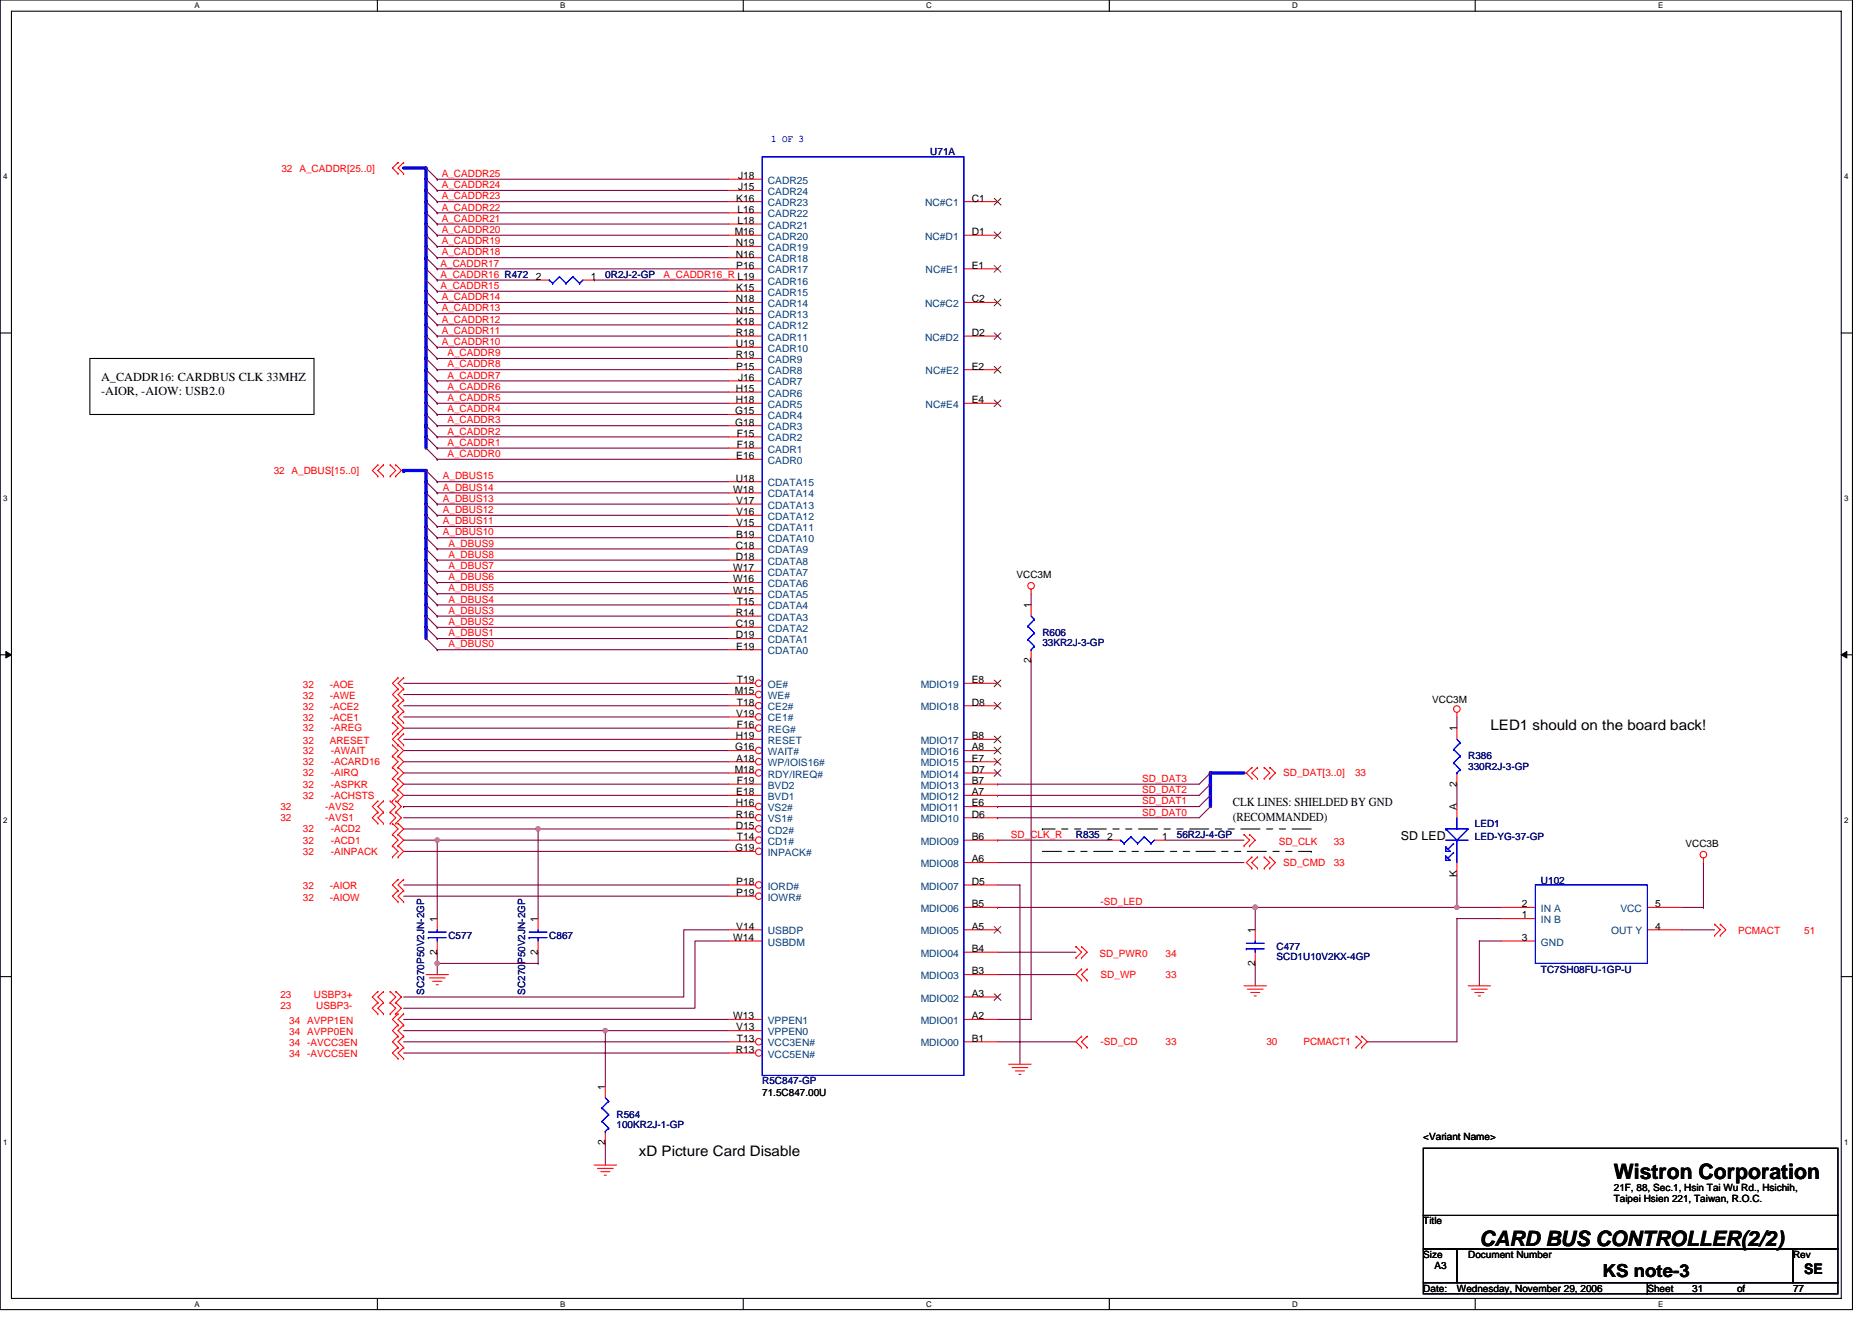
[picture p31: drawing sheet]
<svg xmlns="http://www.w3.org/2000/svg" width="297mm" height="210mm" viewBox="0 0 297 210" stroke-linecap="round" stroke-linejoin="round" font-family="sans-serif">
<defs><g id="words">
<g font-size="3.4">
<text x="256.1" y="187.1">Wistron Corporation</text>
<text x="234.7" y="197.8">CARD BUS CONTROLLER(2/2)</text>
</g>
<text font-size="2.8" x="254.3" y="202.7">KS note-3</text>
<g font-size="2.3">
<text x="236.5" y="115.9">LED1 should on the board back!</text>
<text x="101.4" y="183.4">xD Picture Card Disable</text>
<text x="286.3" y="202.2">SE</text>
</g>
<g font-size="1.9">
<text x="16" y="60.4">A_CADDR16: CARDBUS CLK 33MHZ</text>
<text x="16" y="62.7">-AIOR, -AIOW: USB2.0</text>
<text x="195.6" y="128">CLK LINES: SHIELDED BY GND</text>
<text x="195.6" y="130.3">(RECOMMANDED)</text>
<text x="222.3" y="133.3">SD LED</text>
</g>
<text font-size="1.6" fill="#00f" x="122.4" y="22.6">1 OF 3</text>
<g font-size="1.6" fill="#f00">
<text x="44.7" y="27.4">32 A_CADDR[25..0]</text>
<text x="70.1" y="28.1">A_CADDR25</text>
<text x="70.1" y="29.9">A_CADDR24</text>
<text x="70.1" y="35.2">A_CADDR21</text>
<text x="70.1" y="31.6">A_CADDR23</text>
<text x="70.1" y="33.4">A_CADDR22</text>
<text x="70.1" y="37">A_CADDR20</text>
<text x="70.1" y="38.8">A_CADDR19</text>
<text x="70.1" y="40.5">A_CADDR18</text>
<text x="69.9" y="42.3">A_CADDR17</text>
<text x="69.9" y="45.9">A_CADDR15</text>
<text x="69.9" y="44.1">A_CADDR16 R472</text>
<text x="70.1" y="47.6">A_CADDR14</text>
<text x="105.3" y="44.1">A_CADDR16_R L19</text>
<text x="70.1" y="53">A_CADDR11</text>
<text x="70.1" y="49.4">A_CADDR13</text>
<text x="70.1" y="51.2">A_CADDR12</text>
<text x="70.1" y="54.8">A_CADDR10</text>
<text x="71" y="58.3">A_CADDR8</text>
<text x="71" y="56.5">A_CADDR9</text>
<text x="71" y="60.1">A_CADDR7</text>
<text x="71" y="65.4">A_CADDR4</text>
<text x="71" y="63.6">A_CADDR5</text>
<text x="71" y="61.9">A_CADDR6</text>
<text x="71" y="70.8">A_CADDR1</text>
<text x="71" y="69">A_CADDR2</text>
<text x="71" y="67.2">A_CADDR3</text>
<text x="43.4" y="75.2">32 A_DBUS[15..0]</text>
<text x="70.3" y="76.1">A_DBUS15</text>
<text x="70.3" y="77.9">A_DBUS14</text>
<text x="71" y="72.5">A_CADDR0</text>
<text x="70.3" y="83.2">A_DBUS11</text>
<text x="70.3" y="79.7">A_DBUS13</text>
<text x="70.3" y="81.4">A_DBUS12</text>
<text x="70.3" y="85">A_DBUS10</text>
<text x="71.2" y="86.8">A_DBUS9</text>
<text x="71.2" y="88.5">A_DBUS8</text>
<text x="71.2" y="92.1">A_DBUS6</text>
<text x="71.2" y="90.3">A_DBUS7</text>
<text x="71.2" y="93.9">A_DBUS5</text>
<text x="71.2" y="95.7">A_DBUS4</text>
<text x="71.2" y="101">A_DBUS1</text>
<text x="71.2" y="99.2">A_DBUS2</text>
<text x="71.2" y="97.4">A_DBUS3</text>
<text x="71.2" y="102.8">A_DBUS0</text>
<text x="48" y="109.2">32</text>
<text x="48" y="110.9">32</text>
<text x="48" y="112.7">32</text>
<text x="52.3" y="109.2">-AOE</text>
<text x="52.3" y="110.9">-AWE</text>
<text x="52.3" y="112.7">-ACE2</text>
<text x="48" y="114.5">32</text>
<text x="48" y="118">32</text>
<text x="48" y="119.7">32</text>
<text x="48" y="116.1">32</text>
<text x="52.3" y="114.5">-ACE1</text>
<text x="52.3" y="118">ARESET</text>
<text x="52.5" y="119.7">-AWAIT</text>
<text x="52.5" y="116.1">-AREG</text>
<text x="48" y="125">32</text>
<text x="48" y="123.2">32</text>
<text x="48" y="121.4">32</text>
<text x="52.5" y="125">-ASPKR</text>
<text x="52.5" y="123.2">-AIRQ</text>
<text x="52.5" y="121.4">-ACARD16</text>
<text x="181.2" y="124.1">SD_DAT3</text>
<text x="181.2" y="125.9">SD_DAT2</text>
<text x="203.6" y="123.2">SD_DAT[3..0]</text>
<text x="215" y="123.2">33</text>
<text x="44.5" y="128.5">32</text>
<text x="44.5" y="130.3">32</text>
<text x="48" y="126.8">32</text>
<text x="51.6" y="128.5">-AVS2</text>
<text x="51.6" y="130.3">-AVS1</text>
<text x="52.5" y="126.8">-ACHSTS</text>
<text x="181.2" y="127.7">SD_DAT1</text>
<text x="181.2" y="129.4">SD_DAT0</text>
<text x="48" y="133.9">32</text>
<text x="48" y="132.1">32</text>
<text x="48" y="135.7">32</text>
<text x="52.5" y="133.9">-ACD1</text>
<text x="52.5" y="132.1">-ACD2</text>
<text x="52.5" y="135.7">-AINPACK</text>
<text x="160.4" y="133">SD_CLK_R</text>
<text x="202.9" y="134">SD_CLK</text>
<text x="203.6" y="137.4">SD_CMD</text>
<text x="211.6" y="134">33</text>
<text x="211.6" y="137.4">33</text>
<text x="48" y="142.9">32</text>
<text x="48" y="141.2">32</text>
<text x="52.3" y="142.9">-AIOW</text>
<text x="52.3" y="141.2">-AIOR</text>
<text x="174.6" y="143.7">-SD_LED</text>
<text x="275.8" y="148.3">PCMACT</text>
<text x="286.3" y="148.3">51</text>
<text x="174.5" y="151.8">SD_PWR0</text>
<text x="174.6" y="155.2">SD_WP</text>
<text x="185" y="151.8">34</text>
<text x="185" y="155.2">33</text>
<text x="44.5" y="160.2">23</text>
<text x="44.5" y="158.4">23</text>
<text x="49.8" y="158.4">USBP3+</text>
<text x="50.2" y="160.2">USBP3-</text>
<text x="45.9" y="162.5">34 AVPP1EN</text>
<text x="45.9" y="166.1">34 -AVCC3EN</text>
<text x="45.9" y="167.8">34 -AVCC5EN</text>
<text x="45.9" y="164.3">34 AVPP0EN</text>
<text x="174.6" y="165.9">-SD_CD</text>
<text x="184.9" y="165.9">33</text>
<text x="201" y="165.9">30</text>
<text x="206.8" y="165.9">PCMACT1</text>
</g>
<g font-size="1.6">
<text x="117.1" y="28.4">J18</text>
<text x="116.8" y="32">K16</text>
<text x="117" y="33.8">L16</text>
<text x="117" y="35.5">L18</text>
<text x="117.1" y="30.2">J15</text>
<text x="154.2" y="32">C1</text>
<text x="116.6" y="37.3">M16</text>
<text x="116.8" y="39.1">N19</text>
<text x="116.8" y="40.9">N16</text>
<text x="154.2" y="37.3">D1</text>
<text x="85" y="44.4">2</text>
<text x="93.7" y="44.4">1</text>
<text x="116.8" y="48">N18</text>
<text x="116.8" y="42.7">P16</text>
<text x="116.8" y="46.2">K15</text>
<text x="154.2" y="48">C2</text>
<text x="154.2" y="42.7">E1</text>
<text x="116.8" y="49.8">N15</text>
<text x="116.8" y="53.3">R18</text>
<text x="116.8" y="51.5">K18</text>
<text x="154.2" y="53.3">D2</text>
<text x="116.8" y="55.1">U19</text>
<text x="116.8" y="56.9">R19</text>
<text x="116.8" y="58.7">P15</text>
<text x="154.2" y="58.7">E2</text>
<text x="116.7" y="65.8">G15</text>
<text x="116.8" y="62.2">H15</text>
<text x="116.8" y="64">H18</text>
<text x="117.1" y="60.4">J16</text>
<text x="154.2" y="64">E4</text>
<text x="116.7" y="67.5">G18</text>
<text x="116.9" y="69.3">F15</text>
<text x="116.9" y="71.1">F18</text>
<text x="116.8" y="76.4">U18</text>
<text x="116.8" y="72.9">E16</text>
<text x="116.3" y="78.2">W18</text>
<text x="116.8" y="80">V17</text>
<text x="116.8" y="81.8">V16</text>
<text x="116.8" y="83.5">V15</text>
<text x="116.8" y="87.1">C18</text>
<text x="116.8" y="88.9">D18</text>
<text x="116.8" y="85.3">B19</text>
<text x="116.3" y="90.7">W17</text>
<text x="116.3" y="92.4">W16</text>
<text x="116.3" y="94.2">W15</text>
<text x="116.9" y="96">T15</text>
<text x="161.3" y="91.7">VCC3M</text>
<text x="116.8" y="97.8">R14</text>
<text x="116.8" y="99.5">C19</text>
<text x="116.8" y="101.3">D19</text>
<text x="163.6" y="96.5" transform="rotate(-90 163.6 96.5)">1</text>
<text x="116.8" y="103.1">E19</text>
<text x="163.6" y="105.3" transform="rotate(-90 163.6 105.3)">2</text>
<text x="116.6" y="110.2">M15</text>
<text x="116.8" y="113.8">V19</text>
<text x="116.9" y="108.4">T19</text>
<text x="116.9" y="112">T18</text>
<text x="154.2" y="112">D8</text>
<text x="154.2" y="108.4">E8</text>
<text x="227.3" y="111.7">VCC3M</text>
<text x="116.7" y="119.1">G16</text>
<text x="116.8" y="117.3">H19</text>
<text x="116.9" y="115.5">F16</text>
<text x="154.2" y="119.1">A8</text>
<text x="154.2" y="117.3">B8</text>
<text x="231.2" y="116.1" transform="rotate(-90 231.2 116.1)">1</text>
<text x="116.6" y="122.7">M18</text>
<text x="116.8" y="120.9">A18</text>
<text x="116.9" y="124.4">F19</text>
<text x="154.2" y="124.4">B7</text>
<text x="154.2" y="122.7">D7</text>
<text x="154.2" y="120.9">E7</text>
<text x="231.2" y="124.8" transform="rotate(-90 231.2 124.8)">2</text>
<text x="116.8" y="128">H16</text>
<text x="116.8" y="129.8">R16</text>
<text x="116.8" y="131.6">D15</text>
<text x="116.8" y="126.2">E18</text>
<text x="154.2" y="126.2">A7</text>
<text x="154.2" y="128">E6</text>
<text x="154.2" y="129.8">D6</text>
<text x="231.2" y="128.5" transform="rotate(-90 231.2 128.5)">A</text>
<text x="116.7" y="135.1">G19</text>
<text x="116.9" y="133.3">T14</text>
<text x="154.2" y="133.3">B6</text>
<text x="154.2" y="136.9">A6</text>
<text x="175.7" y="133.3">2</text>
<text x="184.4" y="133.3">1</text>
<text x="267.5" y="134.4">VCC3B</text>
<text x="116.8" y="140.4">P18</text>
<text x="116.8" y="142.2">P19</text>
<text x="154.2" y="140.4">D5</text>
<text x="154.2" y="144">B5</text>
<text x="231.2" y="139.2" transform="rotate(-90 231.2 139.2)">K</text>
<text x="241.5" y="144">2</text>
<text x="262.7" y="144">5</text>
<text x="69.4" y="146.3" transform="rotate(-90 69.4 146.3)">1</text>
<text x="85.4" y="146.3" transform="rotate(-90 85.4 146.3)">1</text>
<text x="116.3" y="149.3">W14</text>
<text x="116.8" y="147.6">V14</text>
<text x="154.2" y="147.6">A5</text>
<text x="199.2" y="148.1" transform="rotate(-90 199.2 148.1)">1</text>
<text x="241.5" y="145.8">1</text>
<text x="241.5" y="149.3">3</text>
<text x="262.7" y="147.6">4</text>
<text x="69.4" y="151.5" transform="rotate(-90 69.4 151.5)">2</text>
<text x="85.4" y="151.5" transform="rotate(-90 85.4 151.5)">2</text>
<text x="154.2" y="151.1">B4</text>
<text x="154.2" y="154.7">B3</text>
<text x="199.2" y="153.3" transform="rotate(-90 199.2 153.3)">2</text>
<text x="116.3" y="161.8">W13</text>
<text x="154.2" y="158.2">A3</text>
<text x="154.2" y="161.8">A2</text>
<text x="116.8" y="167.1">R13</text>
<text x="116.8" y="163.6">V13</text>
<text x="116.9" y="165.3">T13</text>
<text x="154.2" y="165.3">B1</text>
<text x="96" y="173" transform="rotate(-90 96 173)">1</text>
<text x="120.9" y="173.9">71.5C847.00U</text>
<text x="96" y="181.7" transform="rotate(-90 96 181.7)">2</text>
<text x="225.8" y="181">&lt;Variant Name&gt;</text>
<text x="256.1" y="189">21F, 88, Sec.1, Hsin Tai Wu Rd., Hsichih,</text>
<text x="256.1" y="190.8">Taipei Hsien 221, Taiwan, R.O.C.</text>
<text x="225.8" y="194.3">Title</text>
<text x="225.8" y="199.7">Size</text>
<text x="227.6" y="201.4">A3</text>
<text x="233" y="199.7">Document Number</text>
<text x="284.5" y="199.7">Rev</text>
<text x="225.8" y="205">Date:</text>
<text x="231.2" y="205">Wednesday, November 29, 2006</text>
<text x="261.4" y="205">Sheet</text>
<text x="268.5" y="205">31</text>
<text x="275.6" y="205">of</text>
<text x="284.5" y="205">77</text>
</g>
<g font-size="1.6" fill="#004080">
<text x="121.8" y="29.2">CADR25</text>
<text x="121.8" y="30.9">CADR24</text>
<text x="121.8" y="32.7">CADR23</text>
<text x="121.8" y="34.5">CADR22</text>
<text x="146.8" y="32.7">NC#C1</text>
<text x="121.8" y="36.3">CADR21</text>
<text x="121.8" y="38.1">CADR20</text>
<text x="121.8" y="39.8">CADR19</text>
<text x="121.8" y="41.6">CADR18</text>
<text x="146.8" y="38.1">NC#D1</text>
<text x="121.8" y="43.4">CADR17</text>
<text x="121.8" y="45.2">CADR16</text>
<text x="121.8" y="46.9">CADR15</text>
<text x="146.9" y="43.4">NC#E1</text>
<text x="121.8" y="48.7">CADR14</text>
<text x="121.8" y="50.5">CADR13</text>
<text x="121.8" y="52.3">CADR12</text>
<text x="146.8" y="48.7">NC#C2</text>
<text x="121.8" y="54.1">CADR11</text>
<text x="121.8" y="55.8">CADR10</text>
<text x="121.8" y="57.6">CADR9</text>
<text x="121.8" y="59.4">CADR8</text>
<text x="146.8" y="54.1">NC#D2</text>
<text x="146.9" y="59.4">NC#E2</text>
<text x="121.8" y="61.2">CADR7</text>
<text x="121.8" y="62.9">CADR6</text>
<text x="121.8" y="64.7">CADR5</text>
<text x="146.9" y="64.7">NC#E4</text>
<text x="121.8" y="66.5">CADR4</text>
<text x="121.8" y="68.3">CADR3</text>
<text x="121.8" y="70.1">CADR2</text>
<text x="121.8" y="71.8">CADR1</text>
<text x="121.8" y="77.2">CDATA15</text>
<text x="121.8" y="73.6">CADR0</text>
<text x="121.8" y="79">CDATA14</text>
<text x="121.8" y="80.7">CDATA13</text>
<text x="121.8" y="82.5">CDATA12</text>
<text x="121.8" y="84.3">CDATA11</text>
<text x="121.8" y="86.1">CDATA10</text>
<text x="121.8" y="87.8">CDATA9</text>
<text x="121.8" y="89.6">CDATA8</text>
<text x="121.8" y="91.4">CDATA7</text>
<text x="121.8" y="93.2">CDATA6</text>
<text x="121.8" y="95">CDATA5</text>
<text x="121.8" y="96.7">CDATA4</text>
<text x="121.8" y="98.5">CDATA3</text>
<text x="121.8" y="100.3">CDATA2</text>
<text x="121.8" y="102.1">CDATA1</text>
<text x="121.8" y="103.8">CDATA0</text>
<text x="121.8" y="109.2">OE#</text>
<text x="121.8" y="111">WE#</text>
<text x="121.8" y="112.7">CE2#</text>
<text x="146.1" y="112.7">MDIO18</text>
<text x="146.1" y="109.2">MDIO19</text>
<text x="121.8" y="114.5">CE1#</text>
<text x="121.8" y="116.3">REG#</text>
<text x="121.8" y="118.1">RESET</text>
<text x="121.8" y="119.8">WAIT#</text>
<text x="146.1" y="119.8">MDIO16</text>
<text x="146.1" y="118.1">MDIO17</text>
<text x="121.8" y="121.6">WP/IOIS16#</text>
<text x="121.8" y="123.4">RDY/IREQ#</text>
<text x="121.8" y="125.2">BVD2</text>
<text x="146.1" y="125.2">MDIO13</text>
<text x="146.1" y="123.4">MDIO14</text>
<text x="146.1" y="121.6">MDIO15</text>
<text x="121.8" y="127">BVD1</text>
<text x="121.8" y="128.7">VS2#</text>
<text x="121.8" y="130.5">VS1#</text>
<text x="146.1" y="127">MDIO12</text>
<text x="146.1" y="128.7">MDIO11</text>
<text x="146.1" y="130.5">MDIO10</text>
<text x="121.8" y="132.3">CD2#</text>
<text x="121.8" y="134.1">CD1#</text>
<text x="121.8" y="135.8">INPACK#</text>
<text x="146.1" y="134.1">MDIO09</text>
<text x="146.1" y="137.6">MDIO08</text>
<text x="121.8" y="141.2">IORD#</text>
<text x="121.8" y="143">IOWR#</text>
<text x="146.1" y="141.2">MDIO07</text>
<text x="121.8" y="148.3">USBDP</text>
<text x="146.1" y="144.7">MDIO06</text>
<text x="146.1" y="148.3">MDIO05</text>
<text x="244.5" y="146.5">IN B</text>
<text x="244.5" y="144.7">IN A</text>
<text x="255.6" y="148.3">OUT Y</text>
<text x="257.1" y="144.7">VCC</text>
<text x="121.8" y="150.1">USBDM</text>
<text x="146.1" y="151.8">MDIO04</text>
<text x="146.1" y="155.4">MDIO03</text>
<text x="244.5" y="150.1">GND</text>
<text x="146.1" y="159">MDIO02</text>
<text x="121.8" y="162.5">VPPEN1</text>
<text x="121.8" y="164.3">VPPEN0</text>
<text x="121.8" y="166.1">VCC3EN#</text>
<text x="121.8" y="167.9">VCC5EN#</text>
<text x="146.1" y="162.5">MDIO01</text>
<text x="146.1" y="166.1">MDIO00</text>
</g>
<g font-size="1.6" fill="#000080">
<text x="147.6" y="24.5">U71A</text>
<text x="96.1" y="44.1">0R2J-2-GP</text>
<text x="165.4" y="101">R606</text>
<text x="165.4" y="102.6">33KR2J-3-GP</text>
<text x="233" y="120.5">R386</text>
<text x="233" y="122.2">330R2J-3-GP</text>
<text x="234" y="131.2">LED1</text>
<text x="170.7" y="133">R835</text>
<text x="186.7" y="133">56R2J-4-GP</text>
<text x="234" y="133.4">LED-YG-37-GP</text>
<text x="244.5" y="140.3">U102</text>
<text x="71.2" y="149">C577</text>
<text x="87.2" y="149">C867</text>
<text x="202.6" y="150.8">C477</text>
<text x="202.6" y="152.4">SCD1U10V2KX-4GP</text>
<text x="244.5" y="154.5">TC7SH08FU-1GP-U</text>
<text x="67.3" y="157.9" transform="rotate(-90 67.3 157.9)">SC270P50V2JN-2GP</text>
<text x="83.3" y="157.9" transform="rotate(-90 83.3 157.9)">SC270P50V2JN-2GP</text>
<text x="120.9" y="172.1">R5C847-GP</text>
<text x="97.8" y="177.4">R564</text>
<text x="97.8" y="179">100KR2J-1-GP</text>
</g>
<g font-size="1.3">
<text x="30.8" y="1.3">A</text>
<text x="88.9" y="1.3">B</text>
<text x="147" y="1.3">C</text>
<text x="205" y="1.3">D</text>
<text x="263.1" y="1.3">E</text>
<text x=".5" y="28.4">4</text>
<text x="292.6" y="28.4">4</text>
<text x=".5" y="79.5">3</text>
<text x="292.6" y="79.5">3</text>
<text x=".5" y="130.6">2</text>
<text x="292.6" y="130.6">2</text>
<text x=".5" y="181.7">1</text>
<text x="292.6" y="181.7">1</text>
<text x="30.8" y="207.4">A</text>
<text x="88.9" y="207.4">B</text>
<text x="147" y="207.4">C</text>
<text x="205" y="207.4">D</text>
<text x="263.1" y="207.4">E</text>
</g>
</g></defs>
<path d="M0 0h293.9v207.9h-293.9zM1.8 1.8h290.4v204.3h-290.4z" fill="none" stroke="#000" stroke-width=".17"/>
<g fill="#fff">
<path d="M30.8 .2h.9v1.4h-.9z"/>
<path d="M30.8 206.3h.9v1.4h-.9z"/>
</g>
<path d="M59.9 0v1.8M59.9 206.1v1.8" fill="none" stroke="#000" stroke-width=".17"/>
<g fill="#fff">
<path d="M88.9 .2h.8v1.4h-.8z"/>
<path d="M88.9 206.3h.8v1.4h-.8z"/>
</g>
<path d="M117.9 0v1.8M117.9 206.1v1.8" fill="none" stroke="#000" stroke-width=".17"/>
<g fill="#fff">
<path d="M147 .2h.9v1.4h-.9z"/>
<path d="M147 206.3h.9v1.4h-.9z"/>
</g>
<path d="M176 0v1.8M176 206.1v1.8" fill="none" stroke="#000" stroke-width=".17"/>
<g fill="#fff">
<path d="M205 .2h.9v1.4h-.9z"/>
<path d="M205 206.3h.9v1.4h-.9z"/>
</g>
<path d="M234.1 0v1.8M234.1 206.1v1.8" fill="none" stroke="#000" stroke-width=".17"/>
<g fill="#fff">
<path d="M263.1 .2h.8v1.4h-.8z"/>
<path d="M263.1 206.3h.8v1.4h-.8z"/>
<path d="M.5 27.3h.7v1.4h-.7z"/>
<path d="M292.6 27.3h.7v1.4h-.7z"/>
<path d="M.5 78.4h.7v1.4h-.7z"/>
<path d="M292.6 78.4h.7v1.4h-.7z"/>
</g>
<path d="M0 52.9h1.8M292.2 52.9h1.7" fill="none" stroke="#000" stroke-width=".17"/>
<g fill="#fff">
<path d="M.5 129.5h.7v1.4h-.7z"/>
<path d="M292.6 129.5h.7v1.4h-.7z"/>
</g>
<path d="M0 103.9h1.8M292.2 103.9h1.7" fill="none" stroke="#000" stroke-width=".17"/>
<path d="M.9 103.4l.9 .5-.9 .5zM292.2 103.9l.8-.5v1z" fill="#000" stroke="#000" stroke-width=".16"/>
<g fill="#fff">
<path d="M.5 180.5h.7v1.4h-.7z"/>
<path d="M292.6 180.5h.7v1.4h-.7z"/>
</g>
<path d="M14.3 56.9h35.5v8.9h-35.5zM0 155h1.8M292.2 155h1.7M225.8 198.2h5.4v5.4h-5.4zM225.8 182.2h65.8v10.7h-65.8zM225.8 192.9h65.8v5.3h-65.8zM231.2 198.2h53.3v5.4h-53.3zM284.5 198.2h7.1v5.4h-7.1zM225.8 203.6h35.6v1.8h-35.6zM261.4 203.6h30.2v1.8h-30.2z" fill="none" stroke="#000" stroke-width=".17"/>
<g fill="none" stroke="#800040" stroke-width=".17">
<path d="M67.6 26.7l1.8 1.7M67.6 28.4l1.8 1.8M67.6 30.2l1.8 1.8M67.6 32l1.8 1.8M67.6 33.8l1.8 1.8M67.6 35.6l1.8 1.7M67.6 37.3l1.8 1.8M67.6 39.1l1.8 1.8M69.4 35.6h.1M69.4 37.3h.1M69.4 39.1h.1M69.4 28.4h.1"/>
<path d="M69.4 30.2h.1M69.4 32h.1M69.4 33.8h.1M69.4 35.6h46.2M69.4 37.3h46.2M69.4 39.1h46.2M69.4 28.4h46.2M69.4 30.2h46.2M69.4 32h46.2M69.4 33.8h46.2M67.6 40.9l1.8 1.8M67.6 44.4l1.8 1.8"/>
<path d="M67.6 46.2l1.8 1.8M67.6 48l1.8 1.8M67.6 49.8l1.8 1.8M67.6 51.6l1.8 1.7M67.6 58.7l1.8 1.8M67.6 55.1l1.8 1.8M67.6 53.3l1.8 1.8M67.6 56.9l1.8 1.8M67.6 42.7l1.8 1.7M69.4 40.9h.1M69.4 42.7h.1M69.4 46.2h.1"/>
<path d="M69.4 48h.1M69.4 55.1h.1M69.4 53.3h.1M69.4 49.8h.1M69.4 51.6h.1M69.4 58.7h.1M69.4 56.9h.1M69.4 44.4h.1M69.4 40.9h46.2M69.4 42.7h46.2M69.4 46.2h46.2M69.4 48h46.2"/>
<path d="M69.4 55.1h46.2M69.4 53.3h46.2M69.4 49.8h46.2M69.4 51.6h46.2M69.4 58.7h46.2M69.4 56.9h46.2M69.4 44.4h16M94.3 44.4h.1M94.3 44.4h21.3M67.6 60.5l1.8 1.7M67.6 74.7l1.8 1.8M67.6 76.5l1.8 1.7"/>
<path d="M67.6 78.2l1.8 1.8M67.6 67.6l1.8 1.7M67.6 64l1.8 1.8M67.6 65.8l1.8 1.8M67.6 69.3l1.8 1.8M67.6 71.1l1.8 1.8M67.6 62.2l1.8 1.8M69.4 60.5h.1M69.4 65.8h.1M69.4 64h.1M69.4 72.9h.1M69.4 71.1h.1"/>
<path d="M69.4 69.3h.1M69.4 67.6h.1M69.4 76.5h.1M69.4 62.2h.1M69.4 78.2h.1M69.4 60.5h46.2M69.4 65.8h46.2M69.4 64h46.2M69.4 72.9h46.2M69.4 71.1h46.2M69.4 69.3h46.2M69.4 67.6h46.2"/>
<path d="M69.4 76.5h46.2M69.4 62.2h46.2M69.4 78.2h46.2M67.6 80l1.8 1.8M67.6 81.8l1.8 1.8M67.6 88.9l1.8 1.8M67.6 85.3l1.8 1.8M67.6 83.6l1.8 1.7M67.6 90.7l1.8 1.8M67.6 87.1l1.8 1.8M67.6 97.8l1.8 1.8M67.6 94.2l1.8 1.8"/>
<path d="M67.6 96l1.8 1.8M67.6 99.6l1.8 1.7M67.6 92.5l1.8 1.7M69.4 87.1h.1M69.4 85.3h.1M69.4 83.6h.1M69.4 92.5h.1M69.4 88.9h.1M69.4 90.7h.1M69.4 99.6h.1M69.4 97.8h.1M69.4 94.2h.1"/>
<path d="M69.4 80h.1M69.4 81.8h.1M69.4 96h.1M69.4 87.1h46.2M69.4 85.3h46.2M69.4 83.6h46.2M69.4 92.5h46.2M69.4 88.9h46.2M69.4 90.7h46.2M69.4 99.6h46.2M69.4 97.8h46.2M69.4 94.2h46.2"/>
<path d="M69.4 80h46.2M69.4 81.8h46.2M69.4 96h46.2M163.6 94.2v1.8M64 113.8h51.6M64 115.6h51.6M64 117.3h51.6M64 119.1h51.6M64 108.5h51.6M64 110.2h51.6M64 112h51.6M67.6 101.3l1.8 1.8"/>
<path d="M69.4 101.3h.1M69.4 103.1h.1M69.4 101.3h46.2M69.4 103.1h46.2M163.6 104.9v56.9h-5.3M231.2 113.8v1.8M64 120.9h51.6M64 122.7h51.6M64 124.5h51.6M64 126.2h51.6M64 129.8h51.6M64 135.1h51.6"/>
<path d="M64 128h.1M64 133.3h5.4v12.5M64 131.6h21.4v14.2M64 128h51.6M69.4 133.3h.1M69.4 133.3h46.2M85.4 131.6h.1M85.4 131.6h30.2M158.3 124.5h.1M158.3 136.9h39.1M158.3 126.2h.1M158.3 128h.1"/>
<path d="M158.3 129.8h.1M158.3 133.3h.1M158.3 133.3h17.8M185 133.3h12.4M192.1 122.7h.1M192.1 124.5h.1M192.1 126.2h.1M192.1 128h.1M192.1 122.7l-1.8 1.8h-32M192.1 124.5l-1.8 1.7h-32M192.1 126.2l-1.8 1.8h-32M192.1 128l-1.8 1.8h-32"/>
<path d="M231.2 124.5v3.5M231.2 138.7v5.3M270.3 136.9v7.1M64 140.5h51.6M64 142.2h51.6M69.4 151.1v1.8h16M69.4 152.9v1.8M85.4 152.9h.1M85.4 151.1v1.8M115.6 149.4h-5.3v10.6h-46.3M115.6 147.6h-7.1v10.6h-44.5M158.3 140.5h3.5v28.4"/>
<path d="M158.3 151.1h12.4M158.3 154.7h12.4M158.3 144h40.9v3.6M158.3 144h.1M199.2 152.9v3.6M199.2 144h.1M199.2 144h39.1M231.2 144h.1M238.3 145.8h-7.1v19.6h-14.2M238.3 149.4h-3.6v7.1M266.7 147.6h5.4M266.7 144h3.6"/>
<path d="M270.3 144h.1M64 161.8h51.6M64 165.4h51.6M64 167.1h51.6M64 163.6h32.1v8.9M96.1 163.6h.1M96.1 163.6h19.5M158.3 165.4h12.4M96.1 181.4v3.5"/>
</g>
<g fill="none" stroke="#00f" stroke-width=".53">
<path d="M64 26.7h3.6v14.2M67.6 40.9v17.8M67.6 58.7h.1M67.6 40.9h.1M67.6 58.7v8.9M64 74.7h.1M64 74.7h3.6v26.6M67.6 67.6v3.5M67.6 67.6h.1M192.1 122.7h.1M192.1 124.5v3.5M192.1 122.7v1.8"/>
<path d="M192.1 124.5h.1M192.1 122.7h5.3"/>
</g>
<g fill="#f0f" stroke="#f0f" stroke-width=".17">
<circle cx="199.2" cy="144" r=".35"/>
<circle cx="96" cy="163.6" r=".35"/>
<circle cx="85.4" cy="131.6" r=".35"/>
<circle cx="69.4" cy="133.3" r=".35"/>
<circle cx="69.4" cy="152.9" r=".35"/>
<circle cx="231.2" cy="144" r=".35"/>
</g>
<g fill="none" stroke="#f00" stroke-width=".17">
<path d="M63.2 25.8h.1M63.2 27.6h.1M63.2 25.8l-.9 .9 .9 .9M64 25.8h.1M64 27.6h.1M64 25.8l-.8 .9 .8 .9M85.4 44.4h1.8M92.5 44.4h1.8M60 75.6h.1M60 73.8h.1M60 73.8l-.9 .9 .9 .9M60.9 73.8h.1"/>
<path d="M60.9 75.6h.1M60.9 73.8l-.9 .9 .9 .9M61.9 75.6h.1M61.9 73.8h.1M61.9 73.8l.9 .9-.9 .9M62.8 75.6h.1M62.8 73.8h.1M62.8 73.8l.9 .9-.9 .9M163.6 93.5v.7M163.6 96v1.8M62.3 118.2h.1M62.3 116.5h.1"/>
<path d="M62.3 114.7h.1M62.3 118.2l.9 .9-.9 .9M62.3 114.7l.9 .9-.9 .9M63.2 118.2h.1M63.2 114.7h.1M63.2 116.5h.1M63.2 107.6h.1M63.2 109.3h.1M63.2 111.1h.1M63.2 112.9h.1M63.2 112.9l-.9 .9 1.7 1.8-1.7 1.7 1.7 1.8-.8 .9M63.2 107.6l-.9 .9 .9 .8"/>
<path d="M63.2 109.3l-.9 .9 .9 .9M63.2 111.1l-.9 .9 .9 .9M64 107.6h.1M64 109.3h.1M64 111.1h.1M64 112.9h.1M64 114.7h.1M64 116.5h.1M64 118.2h.1M64 107.6l-.8 .9 .8 .8M64 109.3l-.8 .9 .8 .9M64 111.1l-.8 .9 .8 .9"/>
<path d="M64 112.9l-.8 .9 .8 .9M64 116.5l-.8 .8 .8 .9M163.6 103.1v1.8M231.2 113.1v.7M60 128.9h.1M60 127.1h.1M60 130.7h.1M60 127.1l-.9 .9 .9 .9M60 128.9l-.9 .9 .9 .9M60.9 127.1h.1M60.9 128.9h.1M60.9 130.7h.1"/>
<path d="M60.9 127.1l-.9 .9 .9 .9M60.9 128.9l-.9 .9 .9 .9M61.9 128.9h.1M61.9 127.1h.1M61.9 130.7h.1M61.9 127.1l.9 .9-.9 .9M61.9 128.9l.9 .9-.9 .9M62.3 134.2h.1M62.3 132.5h.1M62.3 130.7h.1M62.3 127.1h.1M62.3 125.3h.1"/>
<path d="M62.3 123.6h.1M62.3 121.8h.1M62.3 120h.1M62.3 136h.1M62.3 132.5l.9 .8-.9 .9M62.3 130.7l.9 .9-.9 .9M62.3 125.3l.9 .9-.9 .9M62.3 123.6l.9 .9-.9 .8M62.3 121.8l.9 .9-.9 .9M62.3 120l.9 .9-.9 .9M62.3 134.2l.9 .9-.9 .9M62.8 128.9h.1"/>
<path d="M62.8 127.1h.1M62.8 130.7h.1M62.8 127.1l.9 .9-.9 .9M62.8 128.9l.9 .9-.9 .9M63.2 139.6h.1M63.2 132.5h.1M63.2 134.2h.1M63.2 130.7h.1M63.2 125.3h.1M63.2 127.1h.1M63.2 123.6h.1M63.2 121.8h.1"/>
<path d="M63.2 120h.1M63.2 136h.1M63.2 139.6l-.9 .9 .9 .9M63.2 132.5l.8 .8-.8 .9M63.2 130.7l.8 .9-.8 .9M63.2 125.3l.8 .9-.8 .9M63.2 123.6l.8 .9-.8 .8M63.2 121.8l.8 .9-.8 .9M63.2 120l.8 .9-.8 .9M63.2 134.2l.8 .9-.8 .9M64 139.6h.1M64 139.6l-.8 .9 .8 .9"/>
<path d="M197.4 132.5h.1M197.4 134.2h.1M197.4 132.5l.9 .8-.9 .9M198.3 132.5h.1M198.3 134.2h.1M198.3 132.5l.9 .8-.9 .9M198.6 137.8h.1M198.6 136h.1M198.6 123.6h.1M198.6 121.8h.1M198.6 136l-.8 .9 .8 .9M198.6 121.8l-.8 .9 .8 .9"/>
<path d="M199.5 137.8h.1M199.5 136h.1M199.5 123.6h.1M199.5 121.8h.1M199.5 136l-.9 .9 .9 .9M199.5 121.8l-.9 .9 .9 .9M200.6 136h.1M200.6 137.8h.1M200.6 121.8h.1M200.6 123.6h.1M200.6 136l.9 .9-.9 .9M200.6 121.8l.9 .9-.9 .9"/>
<path d="M201.5 137.8h.1M201.5 136h.1M201.5 123.6h.1M201.5 121.8h.1M201.5 136l.9 .9-.9 .9M201.5 121.8l.9 .9-.9 .9M231.2 128v1.8M231.2 136.9v1.8M270.3 136.2v.7M60 159.1h.1M60 157.4h.1M60 159.1l-.9 .9 .9 .9"/>
<path d="M60 157.4l-.9 .8 .9 .9M60.9 159.1h.1M60.9 157.4h.1M60.9 159.1l-.9 .9 .9 .9M60.9 157.4l-.9 .8 .9 .9M61.9 159.1h.1M61.9 157.4h.1M61.9 159.1l.9 .9-.9 .9M61.9 157.4l.9 .8-.9 .9M62.8 159.1h.1M62.8 157.4h.1M62.8 159.1l.9 .9-.9 .9"/>
<path d="M62.8 157.4l.9 .8-.9 .9M63.2 141.4h.1M63.2 143.1h.1M63.2 141.4l-.9 .8 .9 .9M64 141.4h.1M64 143.1h.1M64 141.4l-.8 .8 .8 .9M67.6 154.7h3.6M68.1 155.2h2.5M68.7 155.7h1.4M69.2 156.3h.4M85.4 145.8v1.8"/>
<path d="M85.4 149.4v1.7M170.7 150.2h.1M170.7 152h.1M170.7 150.2l.9 .9-.9 .9M171.6 153.8h.1M171.6 155.6h.1M171.6 150.2h.1M171.6 152h.1M171.6 153.8l-.9 .9 .9 .9M171.6 150.2l.9 .9-.9 .9M172.5 155.6h.1M172.5 153.8h.1"/>
<path d="M172.5 153.8l-.9 .9 .9 .9M197.4 156.5h3.6M197.9 157h2.5M198.5 157.5h1.4M199 158.1h.3M233 156.5h3.5M233.5 157h2.5M234 157.5h1.5M234.6 158.1h.3M272.1 146.7h.1M272.1 148.5h.1M272.1 146.7l.9 .9-.9 .9"/>
<path d="M273 146.7h.1M273 148.5h.1M273 146.7l.9 .9-.9 .9M60 160.9h.1M60.9 160.9h.1M61.9 160.9h.1M62.8 160.9h.1M63.2 160.9h.1M63.2 162.7h.1M63.2 164.5h.1M63.2 166.2h.1M63.2 168h.1"/>
<path d="M63.2 160.9l-.9 .9 .9 .9M63.2 164.5l-.9 .9 .9 .8M63.2 166.2l-.9 .9 .9 .9M63.2 162.7l-.9 .9 .9 .9M64 160.9h.1M64 162.7h.1M64 164.5h.1M64 166.2h.1M64 168h.1M64 160.9l-.8 .9 .8 .9M64 164.5l-.8 .9 .8 .8M64 166.2l-.8 .9 .8 .9"/>
<path d="M64 162.7l-.8 .9 .8 .9M96.1 172.5v1.7M96.1 179.6v1.8M115.6 161.8h5.3M160.1 168.9h3.5M160.6 169.4h2.5M161.1 170h1.5M161.7 170.5h.3M171.6 164.5h.1M171.6 166.2h.1M171.6 164.5l-.9 .9 .9 .8M172.5 166.2h.1"/>
<path d="M172.5 164.5h.1M172.5 164.5l-.9 .9 .9 .8M215.2 166.2h.1M215.2 164.5h.1M215.2 164.5l.9 .9-.9 .8M216.1 164.5h.1M216.1 166.2h.1M216.1 164.5l.9 .9-.9 .8M94.3 184.9h3.5M94.8 185.4h2.5M95.3 186h1.5M95.9 186.5h.3"/>
<circle cx="163.6" cy="93" r=".52"/>
<circle cx="231.2" cy="112.5" r=".52"/>
<circle cx="270.3" cy="135.6" r=".52"/>
</g>
<path d="M165.4 131.6h.1M165.4 135.1h42.7M208.1 131.6h-42.7M208.1 135.1h.1" fill="none" stroke="#000" stroke-width=".16" stroke-dasharray="3 1 1 1 1 1"/>
<g fill="none" stroke="#00f" stroke-width=".17">
<path d="M87.2 44.4h.1M87.2 44.4l.5 .6M87.7 45h.1M88.8 43.9h.1M88.8 43.9l1 1.1M88.8 43.9l-1.1 1.1M89.8 45h.1M90.9 43.9h.1M90.9 43.9l1.1 1.1M90.9 43.9l-1.1 1.1M92 45h.1M92.5 44.4l-.5 .6"/>
<path d="M163.1 99.4h.1M163.1 99.4l1 1.1M163.6 97.8l.5 .5M164.1 98.3h.1M164.1 98.3l-1 1.1M163.1 101.5h.1M163.1 101.5l1 1.1M163.6 103.1h.1M164.1 100.5h.1M164.1 102.6h.1M164.1 100.5l-1 1M164.1 102.6l-.5 .5"/>
<path d="M229.4 131.6h3.6l-1.8 1.7M229.4 131.6h.1M229.4 134.4l.7 .7h-.7zM229.4 134.4h.1M229.4 135.8l.7 .7h-.7zM229.4 133.3h3.6M229.4 131.6l1.8 1.7M230.6 133.9h.1M230.6 135.3h.1M230.6 133.9l-.8 .9M230.6 135.3l-.8 .9M231.2 133.3h.1"/>
<path d="M231.2 129.8v1.8M231.2 133.5v3.4M84 147.9h2.8M84 148.8h.1M84 148.8h2.8M85.4 147.6v.3M85.4 148.8v.6M95.5 175.9h.1M95.5 178h.1M95.5 175.9l1.1 1M95.5 178l1.1 1M96.1 179.6h.1"/>
<path d="M96.1 174.2l.5 .6M96.6 174.8h.1M96.6 176.9h.1M96.6 179h.1M96.6 174.8l-1.1 1.1M96.6 176.9l-1.1 1.1M96.6 179l-.5 .6"/>
</g>
<circle cx="120.4" cy="140.5" r=".52" fill="#fff" stroke="#f00" stroke-width=".17"/>
<path d="M115.6 28.4h5.3M115.6 76.5h5.3M115.6 140.5h4.3M115.6 163.6h5.3" fill="none" stroke="#f00" stroke-width=".17"/>
<circle cx="120.4" cy="142.2" r=".52" fill="#fff" stroke="#f00" stroke-width=".17"/>
<path d="M115.6 142.2h4.3" fill="none" stroke="#f00" stroke-width=".17"/>
<circle cx="120.4" cy="165.3" r=".52" fill="#fff" stroke="#f00" stroke-width=".17"/>
<path d="M115.6 78.2h5.3M115.6 165.4h4.3" fill="none" stroke="#f00" stroke-width=".17"/>
<circle cx="120.4" cy="108.4" r=".52" fill="#fff" stroke="#f00" stroke-width=".17"/>
<path d="M115.6 30.2h5.3M115.6 80h5.3M115.6 108.5h4.3" fill="none" stroke="#f00" stroke-width=".17"/>
<circle cx="120.4" cy="167.1" r=".52" fill="#fff" stroke="#f00" stroke-width=".17"/>
<path d="M115.6 167.1h4.3" fill="none" stroke="#f00" stroke-width=".17"/>
<circle cx="120.4" cy="110.2" r=".52" fill="#fff" stroke="#f00" stroke-width=".17"/>
<path d="M115.6 110.2h4.3" fill="none" stroke="#f00" stroke-width=".17"/>
<circle cx="120.4" cy="112" r=".52" fill="#fff" stroke="#f00" stroke-width=".17"/>
<path d="M115.6 32h5.3M115.6 81.8h5.3M115.6 112h4.3" fill="none" stroke="#f00" stroke-width=".17"/>
<circle cx="120.4" cy="113.8" r=".52" fill="#fff" stroke="#f00" stroke-width=".17"/>
<path d="M115.6 83.6h5.3M115.6 113.8h4.3" fill="none" stroke="#f00" stroke-width=".17"/>
<circle cx="120.4" cy="115.6" r=".52" fill="#fff" stroke="#f00" stroke-width=".17"/>
<path d="M115.6 33.8h5.3M115.6 85.3h5.3M115.6 87.1h5.3M115.6 115.6h4.3M115.6 117.3h5.3" fill="none" stroke="#f00" stroke-width=".17"/>
<circle cx="120.4" cy="119.1" r=".52" fill="#fff" stroke="#f00" stroke-width=".17"/>
<path d="M115.6 35.6h5.3M115.6 119.1h4.3" fill="none" stroke="#f00" stroke-width=".17"/>
<circle cx="120.4" cy="120.9" r=".52" fill="#fff" stroke="#f00" stroke-width=".17"/>
<path d="M115.6 37.3h5.3M115.6 88.9h5.3M115.6 120.9h4.3" fill="none" stroke="#f00" stroke-width=".17"/>
<circle cx="120.4" cy="122.7" r=".52" fill="#fff" stroke="#f00" stroke-width=".17"/>
<g fill="none" stroke="#f00" stroke-width=".17">
<path d="M115.6 39.1h5.3M115.6 40.9h5.3M115.6 42.7h5.3M115.6 44.4h5.3M115.6 46.2h5.3M115.6 48h5.3M115.6 49.8h5.3M115.6 51.6h5.3M115.6 53.3h5.3M115.6 55.1h5.3M115.6 90.7h5.3M115.6 92.5h5.3"/>
<path d="M115.6 94.2h5.3M115.6 96h5.3M115.6 97.8h5.3M115.6 122.7h4.3M115.6 124.5h5.3M115.6 126.2h5.3"/>
</g>
<circle cx="120.4" cy="128" r=".52" fill="#fff" stroke="#f00" stroke-width=".17"/>
<path d="M115.6 56.9h5.3M115.6 58.7h5.3M115.6 60.5h5.3M115.6 62.2h5.3M115.6 64h5.3M115.6 99.6h5.3M115.6 101.3h5.3M115.6 128h4.3" fill="none" stroke="#f00" stroke-width=".17"/>
<circle cx="120.4" cy="129.8" r=".52" fill="#fff" stroke="#f00" stroke-width=".17"/>
<path d="M115.6 65.8h5.3M115.6 67.6h5.3M115.6 69.3h5.3M115.6 103.1h5.3M115.6 129.8h4.3" fill="none" stroke="#f00" stroke-width=".17"/>
<circle cx="120.4" cy="131.6" r=".52" fill="#fff" stroke="#f00" stroke-width=".17"/>
<path d="M115.6 71.1h5.3M115.6 72.9h5.3M115.6 131.6h4.3" fill="none" stroke="#f00" stroke-width=".17"/>
<circle cx="120.4" cy="133.3" r=".52" fill="#fff" stroke="#f00" stroke-width=".17"/>
<path d="M115.6 133.3h4.3" fill="none" stroke="#f00" stroke-width=".17"/>
<circle cx="120.4" cy="135.1" r=".52" fill="#fff" stroke="#f00" stroke-width=".17"/>
<g fill="none" stroke="#f00" stroke-width=".17">
<path d="M152.9 32h5.4M152.9 37.3h5.4M152.9 42.7h5.4M152.9 48h5.4M152.9 53.3h5.4M152.9 58.7h5.4M152.9 64h5.4M152.9 119.1h5.4M152.9 117.3h5.4M152.9 112h5.4M152.9 108.5h5.4M231.2 115.6v1.7"/>
<path d="M115.6 135.1h4.3M152.9 124.5h5.4M152.9 126.2h5.4M152.9 128h5.4M152.9 129.8h5.4M152.9 133.3h5.4M152.9 136.9h5.4M152.9 122.7h5.4M152.9 120.9h5.4M176.1 133.3h1.7M183.2 133.3h1.8M231.2 122.7v1.8"/>
<path d="M69.4 145.8v1.8M69.4 149.4v1.7M115.6 147.6h5.3M115.6 149.4h5.3M152.9 140.5h5.4M152.9 144h5.4M152.9 147.6h5.4M152.9 151.1h5.4M152.9 154.7h5.4M152.9 158.2h5.4M199.2 147.6v1.8M199.2 151.1v1.8"/>
<path d="M238.3 144h5.3M238.3 149.4h5.3M238.3 145.8h5.3M261.4 144h5.3M261.4 147.6h5.3M152.9 161.8h5.4M152.9 165.4h5.4"/>
</g>
<g fill="none" stroke="#804000" stroke-width=".16">
<path d="M157.8 31.5l1 1.1M157.8 36.8l1 1.1M158.8 31.5l-1.1 1.1M158.8 36.8l-1.1 1.1M157.8 42.1l1 1.1M157.8 47.5l1 1.1M157.8 52.8l1 1.1M157.8 58.1l1 1.1M158.8 42.1l-1.1 1.1M158.8 47.5l-1.1 1.1M158.8 52.8l-1.1 1.1M158.8 58.1l-1.1 1.1"/>
<path d="M157.8 63.5l1 1.1M158.8 63.5l-1.1 1.1M157.8 118.6l1 1.1M157.8 116.8l1 1.1M157.8 111.5l1 1.1M157.8 107.9l1 1.1M158.8 118.6l-1.1 1.1M158.8 116.8l-1.1 1.1M158.8 111.5l-1.1 1.1M158.8 107.9l-1.1 1.1M157.8 122.2l1 1M157.8 120.4l1 1.1"/>
<path d="M158.8 122.2l-1.1 1M158.8 120.4l-1.1 1.1M157.8 147l1 1.1M157.8 157.7l1 1.1M158.8 147l-1.1 1.1M158.8 157.7l-1.1 1.1"/>
</g>
<g fill="none" stroke="#00f" stroke-width=".17">
<path d="M120.9 24.9h32v145.8h-32zM230.6 119h.1M230.6 119l1.1 1M231.2 117.3l.5 .6M231.7 117.9h.1M231.7 117.9l-1.1 1.1M177.8 133.3h.1M177.8 133.3l.6 .6M178.4 133.9h.1M179.4 132.8h.1M179.4 132.8l1.1 1.1M179.4 132.8l-1 1.1"/>
<path d="M180.5 133.9h.1M181.6 132.8h.1M181.6 132.8l1 1.1M181.6 132.8l-1.1 1.1M182.6 133.9h.1M183.2 133.3l-.6 .6M230.6 121.1h.1M230.6 121.1l1.1 1.1M231.2 122.7h.1M231.7 120h.1M231.7 122.2h.1M231.7 120l-1.1 1.1"/>
<path d="M231.7 122.2l-.5 .5M68 147.9h2.8M68 148.8h.1M68 148.8h2.8M69.4 147.6v.3M69.4 148.8v.6M197.8 149.7h2.8M197.8 150.6h.1M197.8 150.6h2.8M199.2 149.4v.3M199.2 150.6v.5M243.6 140.5h17.8v12.4h-17.8z"/>
</g>
<g fill="#f0f" stroke="#f0f" stroke-width=".17">
<circle cx="199.2" cy="144" r=".35"/>
<circle cx="96" cy="163.6" r=".35"/>
<circle cx="85.4" cy="131.6" r=".35"/>
<circle cx="69.4" cy="133.3" r=".35"/>
<circle cx="69.4" cy="152.9" r=".35"/>
<circle cx="231.2" cy="144" r=".35"/>
</g>
<use href="#words"/>
</svg>
